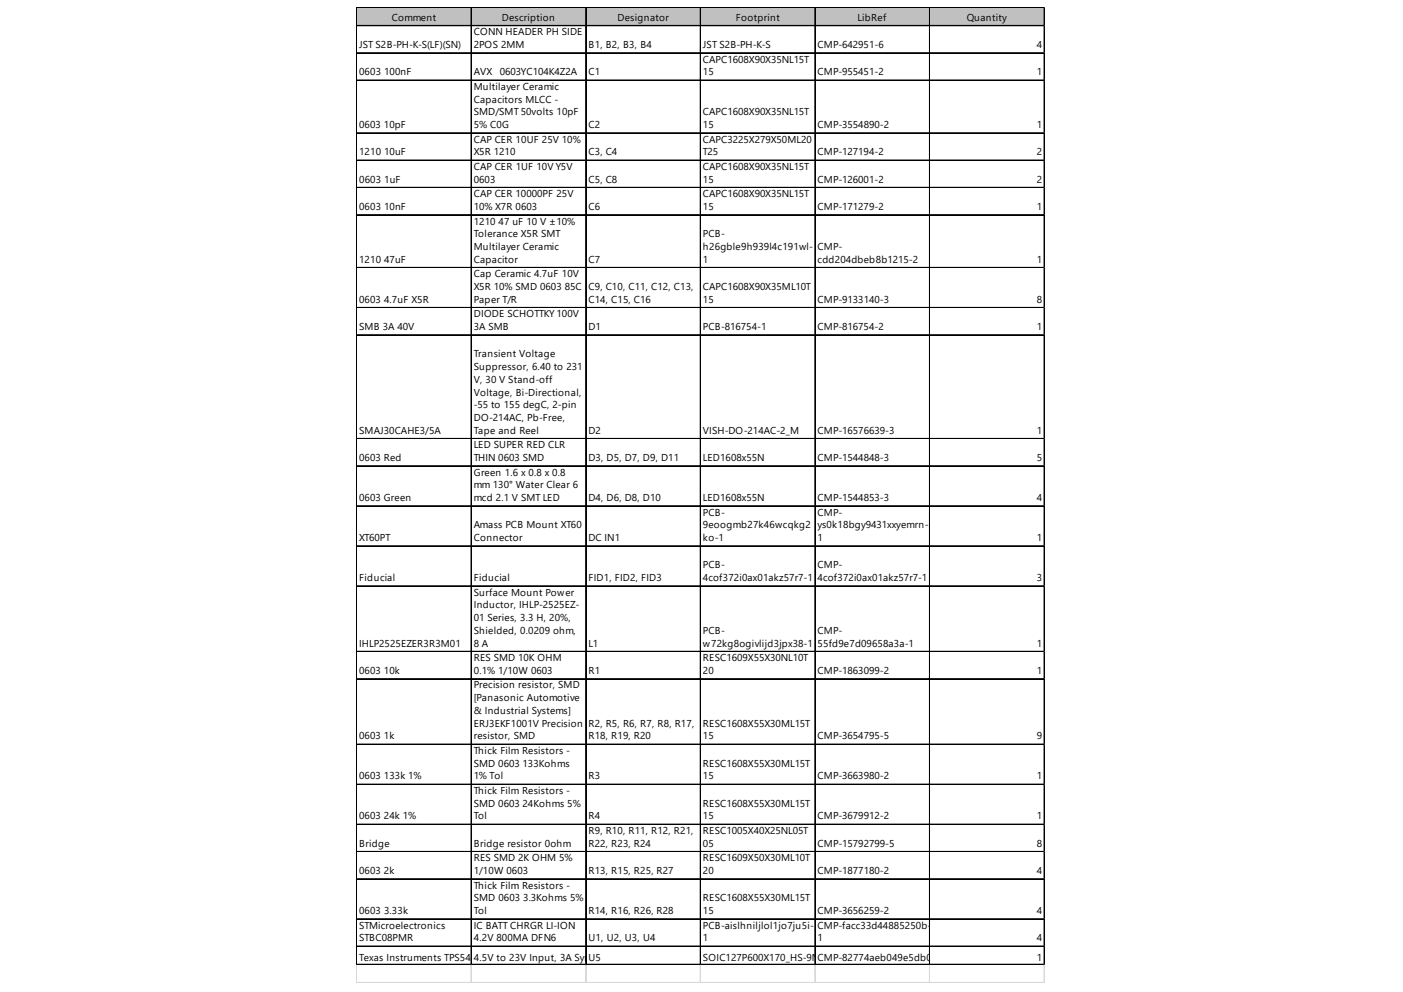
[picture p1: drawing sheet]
<svg xmlns="http://www.w3.org/2000/svg" width="297mm" height="210mm" viewBox="0 0 297 210" stroke-linecap="round" stroke-linejoin="round" font-family="sans-serif">
<defs><g id="words">
<g font-size="2.1">
<text x="83" y="4.4">Comment</text>
<text x="106.3" y="4.4">Description</text>
<text x="130.7" y="4.4">Designator</text>
<text x="155.8" y="4.4">Footprint</text>
<text x="181.6" y="4.4">LibRef</text>
<text x="204.7" y="4.4">Quantity</text>
<text x="76" y="10.2">JST S2B-PH-K-S(LF)(SN)</text>
<text x="100.3" y="7.5">CONN HEADER PH SIDE</text>
<text x="100.3" y="10.2">2POS 2MM</text>
<text x="124.6" y="10.2">B1, B2, B3, B4</text>
<text x="148.8" y="10.2">JST S2B-PH-K-S</text>
<text x="173.1" y="10.2">CMP-642951-6</text>
<text x="219.5" y="10.2">4</text>
<text x="76" y="15.9">0603 100nF</text>
<text x="100.3" y="15.9">AVX</text>
<text x="105.8" y="15.9">0603YC104K4Z2A</text>
<text x="124.6" y="15.9">C1</text>
<text x="148.8" y="13.2">CAPC1608X90X35NL15T</text>
<text x="148.8" y="15.9">15</text>
<text x="173.1" y="15.9">CMP-955451-2</text>
<text x="219.5" y="15.9">1</text>
<text x="100.3" y="19">Multilayer Ceramic</text>
<text x="100.3" y="21.7">Capacitors MLCC -</text>
<text x="76" y="27.1">0603 10pF</text>
<text x="100.3" y="24.4">SMD/SMT 50volts 10pF</text>
<text x="100.3" y="27.1">5% C0G</text>
<text x="124.6" y="27.1">C2</text>
<text x="148.8" y="24.4">CAPC1608X90X35NL15T</text>
<text x="148.8" y="27.1">15</text>
<text x="173.1" y="27.1">CMP-3554890-2</text>
<text x="219.5" y="27.1">1</text>
<text x="76" y="32.9">1210 10uF</text>
<text x="100.3" y="30.2">CAP CER 10UF 25V 10%</text>
<text x="100.3" y="32.9">X5R 1210</text>
<text x="100.3" y="36">CAP CER 1UF 10V Y5V</text>
<text x="124.6" y="32.9">C3, C4</text>
<text x="148.8" y="30.2">CAPC3225X279X50ML20</text>
<text x="148.8" y="32.9">T25</text>
<text x="148.8" y="36">CAPC1608X90X35NL15T</text>
<text x="173.1" y="32.9">CMP-127194-2</text>
<text x="219.5" y="32.9">2</text>
<text x="76" y="38.6">0603 1uF</text>
<text x="100.3" y="38.6">0603</text>
<text x="100.3" y="41.7">CAP CER 10000PF 25V</text>
<text x="124.6" y="38.6">C5, C8</text>
<text x="148.8" y="38.6">15</text>
<text x="148.8" y="41.7">CAPC1608X90X35NL15T</text>
<text x="173.1" y="38.6">CMP-126001-2</text>
<text x="219.5" y="38.6">2</text>
<text x="76" y="44.4">0603 10nF</text>
<text x="100.3" y="44.4">10% X7R 0603</text>
<text x="100.3" y="47.5">1210 47 uF 10 V ±10%</text>
<text x="124.6" y="44.4">C6</text>
<text x="148.8" y="44.4">15</text>
<text x="173.1" y="44.4">CMP-171279-2</text>
<text x="219.5" y="44.4">1</text>
<text x="100.3" y="50.2">Tolerance X5R SMT</text>
<text x="100.3" y="52.9">Multilayer Ceramic</text>
<text x="148.8" y="50.2">PCB-</text>
<text x="148.8" y="52.9">h26gble9h939l4c191wl-</text>
<text x="173.1" y="52.9">CMP-</text>
<text x="76" y="55.6">1210 47uF</text>
<text x="100.3" y="55.6">Capacitor</text>
<text x="100.3" y="58.7">Cap Ceramic 4.7uF 10V</text>
<text x="124.6" y="55.6">C7</text>
<text x="148.8" y="55.6">1</text>
<text x="173.1" y="55.6">cdd204dbeb8b1215-2</text>
<text x="219.5" y="55.6">1</text>
<text x="76" y="64.1">0603 4.7uF X5R</text>
<text x="100.3" y="61.4">X5R 10% SMD 0603 85C</text>
<text x="100.3" y="64.1">Paper T/R</text>
<text x="124.6" y="61.4">C9, C10, C11, C12, C13,</text>
<text x="124.6" y="64.1">C14, C15, C16</text>
<text x="148.8" y="61.4">CAPC1608X90X35ML10T</text>
<text x="148.8" y="64.1">15</text>
<text x="173.1" y="64.1">CMP-9133140-3</text>
<text x="219.5" y="64.1">8</text>
<text x="76" y="69.8">SMB 3A 40V</text>
<text x="100.3" y="67.1">DIODE SCHOTTKY 100V</text>
<text x="100.3" y="69.8">3A SMB</text>
<text x="124.6" y="69.8">D1</text>
<text x="148.8" y="69.8">PCB-816754-1</text>
<text x="173.1" y="69.8">CMP-816754-2</text>
<text x="219.5" y="69.8">1</text>
<text x="100.3" y="75.6">Transient Voltage</text>
<text x="100.3" y="78.3">Suppressor, 6.40 to 231</text>
<text x="100.3" y="81">V, 30 V Stand-off</text>
<text x="100.3" y="83.7">Voltage, Bi-Directional,</text>
<text x="100.3" y="86.4">-55 to 155 degC, 2-pin</text>
<text x="100.3" y="89.1">DO-214AC, Pb-Free,</text>
<text x="76" y="91.8">SMAJ30CAHE3/5A</text>
<text x="100.3" y="91.8">Tape and Reel</text>
<text x="100.3" y="94.9">LED SUPER RED CLR</text>
<text x="124.6" y="91.8">D2</text>
<text x="148.8" y="91.8">VISH-DO-214AC-2_M</text>
<text x="173.1" y="91.8">CMP-16576639-3</text>
<text x="219.5" y="91.8">1</text>
<text x="76" y="97.6">0603 Red</text>
<text x="100.3" y="97.6">THIN 0603 SMD</text>
<text x="100.3" y="100.6">Green 1.6 x 0.8 x 0.8</text>
<text x="124.6" y="97.6">D3, D5, D7, D9, D11</text>
<text x="148.8" y="97.6">LED1608x55N</text>
<text x="173.1" y="97.6">CMP-1544848-3</text>
<text x="219.5" y="97.6">5</text>
<text x="76" y="106">0603 Green</text>
<text x="100.3" y="103.3">mm 130° Water Clear 6</text>
<text x="100.3" y="106">mcd 2.1 V SMT LED</text>
<text x="124.6" y="106">D4, D6, D8, D10</text>
<text x="148.8" y="106">LED1608x55N</text>
<text x="173.1" y="106">CMP-1544853-3</text>
<text x="219.5" y="106">4</text>
<text x="100.3" y="111.8">Amass PCB Mount XT60</text>
<text x="148.8" y="109.1">PCB-</text>
<text x="148.8" y="111.8">9eoogmb27k46wcqkg2</text>
<text x="173.1" y="109.1">CMP-</text>
<text x="173.1" y="111.8">ys0k18bgy9431xxyemrn-</text>
<text x="76" y="114.5">XT60PT</text>
<text x="100.3" y="114.5">Connector</text>
<text x="124.6" y="114.5">DC IN1</text>
<text x="148.8" y="114.5">ko-1</text>
<text x="173.1" y="114.5">1</text>
<text x="219.5" y="114.5">1</text>
<text x="76" y="123">Fiducial</text>
<text x="100.3" y="123">Fiducial</text>
<text x="124.6" y="123">FID1, FID2, FID3</text>
<text x="148.8" y="120.3">PCB-</text>
<text x="148.8" y="123">4cof372i0ax01akz57r7-1</text>
<text x="173.1" y="120.3">CMP-</text>
<text x="173.1" y="123">4cof372i0ax01akz57r7-1</text>
<text x="219.5" y="123">3</text>
<text x="100.3" y="126">Surface Mount Power</text>
<text x="100.3" y="128.7">Inductor, IHLP-2525EZ-</text>
<text x="100.3" y="131.4">01 Series, 3.3 H, 20%,</text>
<text x="76" y="136.8">IHLP2525EZER3R3M01</text>
<text x="100.3" y="134.1">Shielded, 0.0209 ohm,</text>
<text x="100.3" y="136.8">8 A</text>
<text x="124.6" y="136.8">L1</text>
<text x="148.8" y="134.1">PCB-</text>
<text x="148.8" y="136.8">w72kg8ogivlijd3jpx38-1</text>
<text x="173.1" y="134.1">CMP-</text>
<text x="173.1" y="136.8">55fd9e7d09658a3a-1</text>
<text x="219.5" y="136.8">1</text>
<text x="76" y="142.6">0603 10k</text>
<text x="100.3" y="139.9">RES SMD 10K OHM</text>
<text x="100.3" y="142.6">0.1% 1/10W 0603</text>
<text x="124.6" y="142.6">R1</text>
<text x="148.8" y="139.9">RESC1609X55X30NL10T</text>
<text x="148.8" y="142.6">20</text>
<text x="173.1" y="142.6">CMP-1863099-2</text>
<text x="219.5" y="142.6">1</text>
<text x="100.3" y="145.7">Precision resistor, SMD</text>
<text x="100.3" y="148.4">[Panasonic Automotive</text>
<text x="100.3" y="151.1">&amp; Industrial Systems]</text>
<text x="100.3" y="153.8">ERJ3EKF1001V Precision</text>
<text x="124.6" y="153.8">R2, R5, R6, R7, R8, R17,</text>
<text x="148.8" y="153.8">RESC1608X55X30ML15T</text>
<text x="76" y="156.5">0603 1k</text>
<text x="100.3" y="156.5">resistor, SMD</text>
<text x="100.3" y="159.5">Thick Film Resistors -</text>
<text x="124.6" y="156.5">R18, R19, R20</text>
<text x="148.8" y="156.5">15</text>
<text x="173.1" y="156.5">CMP-3654795-5</text>
<text x="219.5" y="156.5">9</text>
<text x="76" y="164.9">0603 133k 1%</text>
<text x="100.3" y="162.2">SMD 0603 133Kohms</text>
<text x="100.3" y="164.9">1% Tol</text>
<text x="124.6" y="164.9">R3</text>
<text x="148.8" y="162.2">RESC1608X55X30ML15T</text>
<text x="148.8" y="164.9">15</text>
<text x="173.1" y="164.9">CMP-3663980-2</text>
<text x="219.5" y="164.9">1</text>
<text x="76" y="173.4">0603 24k 1%</text>
<text x="100.3" y="168">Thick Film Resistors -</text>
<text x="100.3" y="170.7">SMD 0603 24Kohms 5%</text>
<text x="100.3" y="173.4">Tol</text>
<text x="124.6" y="173.4">R4</text>
<text x="148.8" y="170.7">RESC1608X55X30ML15T</text>
<text x="148.8" y="173.4">15</text>
<text x="173.1" y="173.4">CMP-3679912-2</text>
<text x="219.5" y="173.4">1</text>
<text x="76" y="179.2">Bridge</text>
<text x="100.3" y="179.2">Bridge resistor 0ohm</text>
<text x="124.6" y="176.5">R9, R10, R11, R12, R21,</text>
<text x="124.6" y="179.2">R22, R23, R24</text>
<text x="148.8" y="176.5">RESC1005X40X25NL05T</text>
<text x="148.8" y="179.2">05</text>
<text x="173.1" y="179.2">CMP-15792799-5</text>
<text x="219.5" y="179.2">8</text>
<text x="76" y="184.9">0603 2k</text>
<text x="100.3" y="182.2">RES SMD 2K OHM 5%</text>
<text x="100.3" y="184.9">1/10W 0603</text>
<text x="124.6" y="184.9">R13, R15, R25, R27</text>
<text x="148.8" y="182.2">RESC1609X50X30ML10T</text>
<text x="148.8" y="184.9">20</text>
<text x="173.1" y="184.9">CMP-1877180-2</text>
<text x="219.5" y="184.9">4</text>
<text x="100.3" y="188">Thick Film Resistors -</text>
<text x="100.3" y="190.7">SMD 0603 3.3Kohms 5%</text>
<text x="148.8" y="190.7">RESC1608X55X30ML15T</text>
<text x="76" y="193.4">0603 3.33k</text>
<text x="76" y="196.5">STMicroelectronics</text>
<text x="100.3" y="193.4">Tol</text>
<text x="100.3" y="196.5">IC BATT CHRGR LI-ION</text>
<text x="124.6" y="193.4">R14, R16, R26, R28</text>
<text x="148.8" y="193.4">15</text>
<text x="148.8" y="196.5">PCB-aislhniljlol1jo7ju5i-</text>
<text x="173.1" y="193.4">CMP-3656259-2</text>
<text x="173.1" y="196.5">CMP-facc33d44885250b-</text>
<text x="219.5" y="193.4">4</text>
<text x="76" y="199.2">STBC08PMR</text>
<text x="76" y="203.4">Texas Instruments TPS54339DDA23V Input, 3A SynUchronous Step-Down CoSnOvIC127P600X170_HS-9NCe P-82774aebPAD -40 t</text>
<text x="100.3" y="199.2">4.2V 800MA DFN6</text>
<text x="100.3" y="203.4">4.5V to</text>
<text x="124.6" y="199.2">U1, U2, U3, U4</text>
<text x="126.1" y="203.4">5</text>
<text x="148.8" y="199.2">1</text>
<text x="151.8" y="203.4">erter with D-CAP2 Mo</text>
<text x="173.1" y="199.2">1</text>
<text x="173.2" y="203.4">dM8-SO Power049e5db0-185</text>
<text x="196.8" y="203.4">o</text>
<text x="219.5" y="199.2">4</text>
<text x="219.5" y="203.4">1</text>
</g>
</g></defs>
<path d="M75.6 1.7h145.6v3.9h-145.6z" fill="#c0c0c0"/>
<g fill="none" stroke="#000" stroke-width=".21">
<path d="M75.5 1.5v202.7M75.6 1.5v202.7M75.7 1.5h145.5M75.7 1.6h145.5M75.7 5.4h145.5M75.7 5.5h145.5M75.7 11.1h145.5M75.7 11.2h145.5M75.7 16.9h145.5M75.7 17h145.5M99.7 1.7v202.5M99.8 1.7v202.5"/>
<path d="M124 1.7v202.5M124.1 1.7v202.5M148.3 1.7v202.5M172.5 1.7v202.5M172.6 1.7v202.5M196.8 1.7v202.5M196.9 1.7v202.5M221 1.7v202.5M221.1 1.7v202.5M75.7 28.1h145.5M75.7 28.2h145.5M75.7 33.9h145.5"/>
<path d="M75.7 34h145.5M75.7 39.6h145.5M75.7 39.7h145.5M75.7 45.4h145.5M75.7 45.5h145.5M75.7 56.6h145.5M75.7 56.7h145.5M75.7 65h145.5M75.7 65.1h145.5M75.7 70.8h145.5M75.7 70.9h145.5M75.7 92.8h145.5"/>
<path d="M75.7 92.9h145.5M75.7 98.5h145.5M75.7 98.6h145.5M75.7 107h145.5M75.7 107.1h145.5M75.7 115.5h145.5M75.7 115.6h145.5M75.7 123.9h145.5M75.7 124h145.5M75.7 137.8h145.5M75.7 137.9h145.5M75.7 143.6h145.5"/>
<path d="M75.7 143.7h145.5M75.7 157.4h145.5M75.7 157.5h145.5M75.7 165.9h145.5M75.7 166h145.5M75.7 174.4h145.5M75.7 174.5h145.5M75.7 180.2h145.5M75.7 180.3h145.5M75.7 185.9h145.5M75.7 186h145.5M75.7 194.4h145.5"/>
<path d="M75.7 194.5h145.5M75.7 200.2h145.5M75.7 200.3h145.5M75.7 204h145.5M75.7 204.1h145.5"/>
</g>
<g fill="none" stroke="#d4d4d4" stroke-width=".21">
<path d="M221.2 1.5h.1M75.5 204.2v3.7M75.6 204.2v3.7M99.7 204.2v3.7M99.8 204.2v3.7M124 204.2v3.7M124.1 204.2v3.7M148.3 204.2v3.7M172.5 204.2v3.7M172.6 204.2v3.7M196.8 204.2v3.7M196.9 204.2v3.7"/>
<path d="M221 204.2v3.7M221.1 204.2v3.7"/>
</g>
<path d="M221.2 1.5l.1 .2z" fill="#d4d4d4"/>
<path d="M221.2 5.4h.1" fill="none" stroke="#d4d4d4" stroke-width=".21"/>
<path d="M221.2 5.4l.1 .2z" fill="#d4d4d4"/>
<path d="M221.2 11.1h.1" fill="none" stroke="#d4d4d4" stroke-width=".21"/>
<path d="M221.2 11.1l.1 .2z" fill="#d4d4d4"/>
<path d="M221.2 16.9h.1" fill="none" stroke="#d4d4d4" stroke-width=".21"/>
<path d="M221.2 16.9l.1 .2z" fill="#d4d4d4"/>
<path d="M221.2 28.1h.1" fill="none" stroke="#d4d4d4" stroke-width=".21"/>
<path d="M221.2 28.1l.1 .2z" fill="#d4d4d4"/>
<path d="M221.2 33.9h.1" fill="none" stroke="#d4d4d4" stroke-width=".21"/>
<path d="M221.2 33.9l.1 .2z" fill="#d4d4d4"/>
<path d="M221.2 39.6h.1" fill="none" stroke="#d4d4d4" stroke-width=".21"/>
<path d="M221.2 39.6l.1 .2z" fill="#d4d4d4"/>
<path d="M221.2 45.4h.1" fill="none" stroke="#d4d4d4" stroke-width=".21"/>
<path d="M221.2 45.4l.1 .2z" fill="#d4d4d4"/>
<path d="M221.2 56.6h.1" fill="none" stroke="#d4d4d4" stroke-width=".21"/>
<path d="M221.2 56.6l.1 .2z" fill="#d4d4d4"/>
<path d="M221.2 65h.1" fill="none" stroke="#d4d4d4" stroke-width=".21"/>
<path d="M221.2 65l.1 .2z" fill="#d4d4d4"/>
<path d="M221.2 70.8h.1" fill="none" stroke="#d4d4d4" stroke-width=".21"/>
<path d="M221.2 70.8l.1 .2z" fill="#d4d4d4"/>
<path d="M221.2 92.8h.1" fill="none" stroke="#d4d4d4" stroke-width=".21"/>
<path d="M221.2 92.8l.1 .2z" fill="#d4d4d4"/>
<path d="M221.2 98.5h.1" fill="none" stroke="#d4d4d4" stroke-width=".21"/>
<path d="M221.2 98.5l.1 .2z" fill="#d4d4d4"/>
<path d="M221.2 107h.1" fill="none" stroke="#d4d4d4" stroke-width=".21"/>
<path d="M221.2 107l.1 .2z" fill="#d4d4d4"/>
<path d="M221.2 115.5h.1" fill="none" stroke="#d4d4d4" stroke-width=".21"/>
<path d="M221.2 115.5l.1 .2z" fill="#d4d4d4"/>
<path d="M221.2 123.9h.1" fill="none" stroke="#d4d4d4" stroke-width=".21"/>
<path d="M221.2 123.9l.1 .2z" fill="#d4d4d4"/>
<path d="M221.2 137.8h.1" fill="none" stroke="#d4d4d4" stroke-width=".21"/>
<path d="M221.2 137.8l.1 .2z" fill="#d4d4d4"/>
<path d="M221.2 143.6h.1" fill="none" stroke="#d4d4d4" stroke-width=".21"/>
<path d="M221.2 143.6l.1 .2z" fill="#d4d4d4"/>
<path d="M221.2 157.4h.1" fill="none" stroke="#d4d4d4" stroke-width=".21"/>
<path d="M221.2 157.4l.1 .2z" fill="#d4d4d4"/>
<path d="M221.2 165.9h.1" fill="none" stroke="#d4d4d4" stroke-width=".21"/>
<path d="M221.2 165.9l.1 .2z" fill="#d4d4d4"/>
<path d="M221.2 174.4h.1" fill="none" stroke="#d4d4d4" stroke-width=".21"/>
<path d="M221.2 174.4l.1 .2z" fill="#d4d4d4"/>
<path d="M221.2 180.2h.1" fill="none" stroke="#d4d4d4" stroke-width=".21"/>
<path d="M221.2 180.2l.1 .1z" fill="#d4d4d4"/>
<path d="M221.2 185.9h.1" fill="none" stroke="#d4d4d4" stroke-width=".21"/>
<path d="M221.2 185.9l.1 .2z" fill="#d4d4d4"/>
<path d="M221.2 194.4h.1" fill="none" stroke="#d4d4d4" stroke-width=".21"/>
<path d="M221.2 194.4l.1 .2z" fill="#d4d4d4"/>
<path d="M221.2 200.2h.1" fill="none" stroke="#d4d4d4" stroke-width=".21"/>
<path d="M221.2 200.2l.1 .2z" fill="#d4d4d4"/>
<path d="M221.2 204h.1" fill="none" stroke="#d4d4d4" stroke-width=".21"/>
<path d="M221.2 204l.1 .2z" fill="#d4d4d4"/>
<path d="M75.5 207.9h145.8" fill="none" stroke="#d4d4d4" stroke-width=".21"/>
<use href="#words"/>
</svg>
